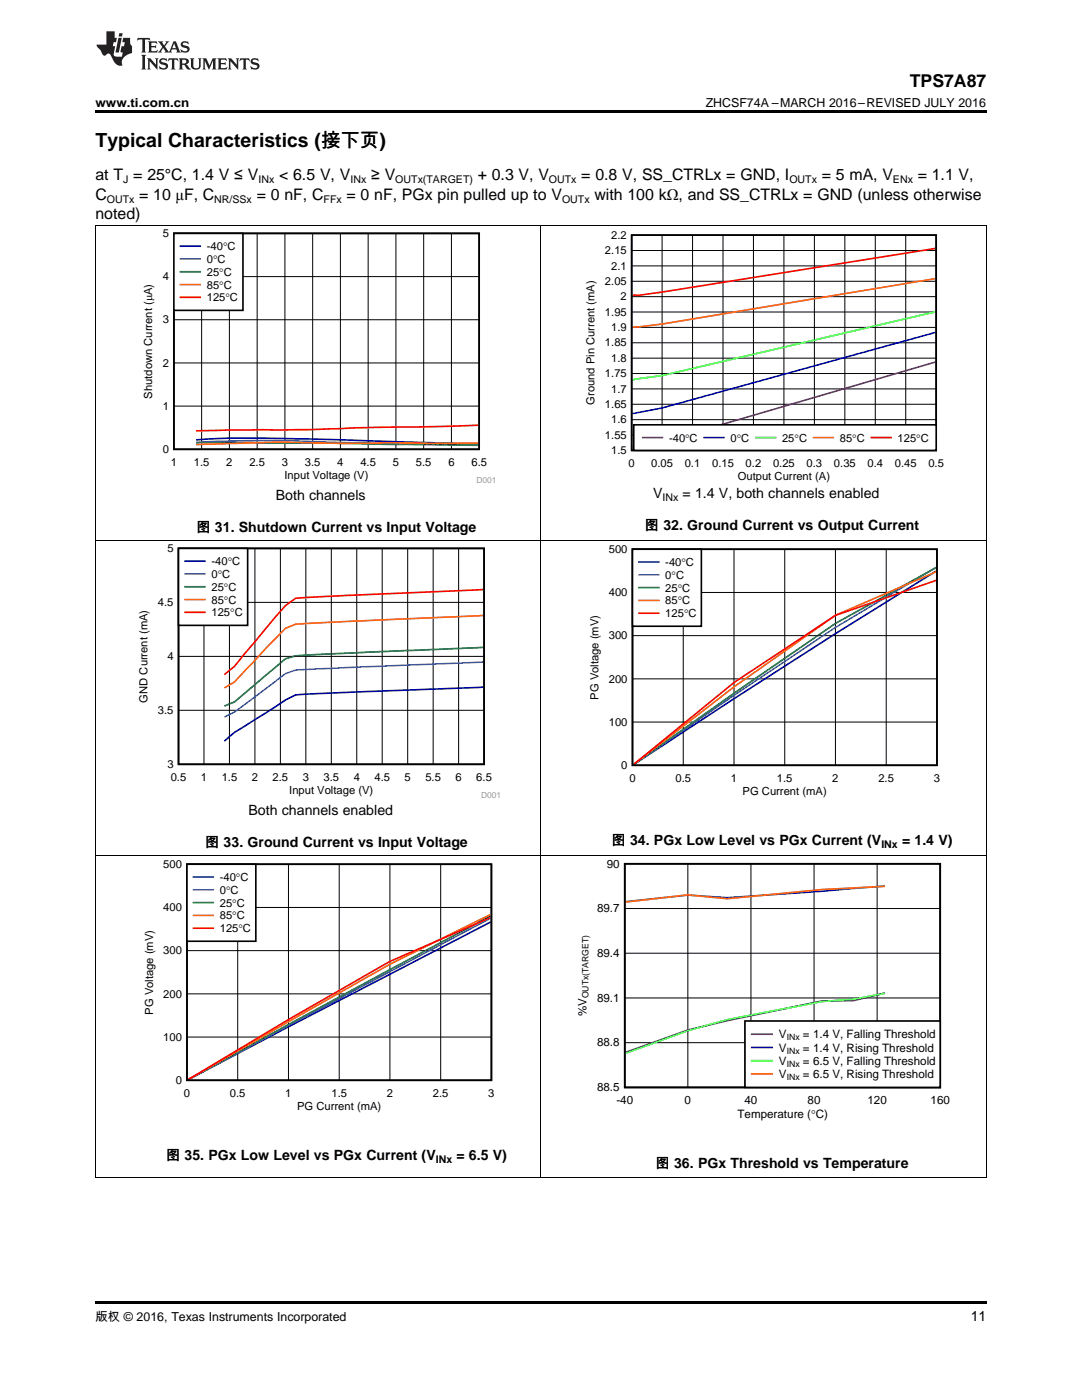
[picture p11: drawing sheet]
<svg xmlns="http://www.w3.org/2000/svg" width="216mm" height="279mm" viewBox="0 0 216 279" stroke-linecap="round" stroke-linejoin="round" font-family="sans-serif">
<defs><g id="words">
<text font-size="3.9" x="19" y="29.3">Typical Characteristics (接下页)</text>
<text font-size="3.5" x="181.5" y="17.3">TPS7A87</text>
<g font-size="3.2">
<text x="19" y="36">at T = 25°C, 1.4 V ≤ V</text>
<text x="55.7" y="36">&lt; 6.5 V, V</text>
<text x="74" y="36">≥ V</text>
<text x="95.3" y="36">+ 0.3 V, V</text>
<text x="116" y="36">= 0.8 V, SS_CTRLx = GND, I</text>
<text x="164" y="36">= 5 mA, V</text>
<text x="183.1" y="36">= 1.1 V,</text>
<text x="19" y="39.9">C</text>
<text x="27.8" y="39.9">= 10 μF, C</text>
<text x="51.2" y="39.9">= 0 nF, C</text>
<text x="69.1" y="39.9">= 0 nF, PGx pin pulled up to V</text>
<text x="118.6" y="39.9">with 100 kΩ, and SS_CTRLx = GND (unless otherwise</text>
<text x="19" y="43.7">noted)</text>
</g>
<g font-size="2.8">
<text x="55" y="99.8">Both channels</text>
<text x="130.3" y="99.4">V</text>
<text x="136.2" y="99.4">= 1.4 V, both channels enabled</text>
<text x="39.2" y="106.1">图 31. Shutdown Current vs Input Voltage</text>
<text x="128.7" y="105.8">图 32. Ground Current vs Output Current</text>
<text x="49.6" y="162.6">Both channels enabled</text>
<text x="41" y="169">图 33. Ground Current vs Input Voltage</text>
<text x="122.1" y="168.7">图 34. PGx Low Level vs PGx Current (V</text>
<text x="180" y="168.7">= 1.4 V)</text>
<text x="33.2" y="231.5">图 35. PGx Low Level vs PGx Current (V</text>
<text x="91.1" y="231.5">= 6.5 V)</text>
<text x="130.8" y="233.2">图 36. PGx Threshold vs Temperature</text>
<text x="193.7" y="263.6">11</text>
</g>
<g font-size="2.5">
<text x="19" y="21.4">www.ti.com.cn</text>
<text x="140.8" y="21.4">ZHCSF74A –MARCH 2016–REVISED JULY 2016</text>
<text x="19" y="263.6">版权 © 2016, Texas Instruments Incorporated</text>
</g>
<g font-size="2.3">
<text x="121.1" y="173.1">90</text>
<text x="119.1" y="182.1">89.7</text>
<text x="119.1" y="191">89.4</text>
<text x="117" y="202.9" transform="rotate(-90 117 202.9)">%V</text>
<text x="119.1" y="199.9">89.1</text>
<text x="119.1" y="208.8">88.8</text>
<text x="155.4" y="207.2">V</text>
<text x="155.4" y="209.9">V</text>
<text x="160.2" y="207.2">= 1.4 V, Falling Threshold</text>
<text x="160.2" y="209.9">= 1.4 V, Rising Threshold</text>
<text x="155.4" y="212.5">V</text>
<text x="155.4" y="215.2">V</text>
<text x="160.2" y="212.5">= 6.5 V, Falling Threshold</text>
<text x="160.2" y="215.2">= 6.5 V, Rising Threshold</text>
<text x="119.1" y="217.8">88.5</text>
<text x="123" y="220.4">-40</text>
<text x="136.6" y="220.4">0</text>
<text x="148.6" y="220.4">40</text>
<text x="161.2" y="220.4">80</text>
<text x="173.1" y="220.4">120</text>
<text x="185.7" y="220.4">160</text>
<text x="147.1" y="223.1">Temperature (qC)</text>
</g>
<g font-size="2.2">
<text x="32.5" y="47.3">5</text>
<text x="121.9" y="47.7">2.2</text>
<text x="41.3" y="49.9">-40qC</text>
<text x="41.3" y="52.5">0qC</text>
<text x="120.7" y="50.7">2.15</text>
<text x="121.9" y="53.8">2.1</text>
<text x="32.5" y="55.9">4</text>
<text x="41.3" y="55">25qC</text>
<text x="41.3" y="57.6">85qC</text>
<text x="120.7" y="56.9">2.05</text>
<text x="123.8" y="59.9">2</text>
<text x="32.5" y="64.5">3</text>
<text x="41.3" y="60.1">125q</text>
<text x="45.9" y="60.1">C</text>
<text x="120.7" y="63">1.95</text>
<text x="120.7" y="69.1">1.85</text>
<text x="121.9" y="66.1">1.9</text>
<text x="32.5" y="73.2">2</text>
<text x="120.7" y="75.3">1.75</text>
<text x="121.9" y="72.2">1.8</text>
<text x="30.4" y="79.6" transform="rotate(-90 30.4 79.6)">Shutdown Current (PA)</text>
<text x="32.5" y="81.8">1</text>
<text x="118.7" y="80.8" transform="rotate(-90 118.7 80.8)">Ground Pin Current (mA)</text>
<text x="120.7" y="81.4">1.65</text>
<text x="121.9" y="78.3">1.7</text>
<text x="120.7" y="87.6">1.55</text>
<text x="121.9" y="84.5">1.6</text>
<text x="133.5" y="88.1">-40qC</text>
<text x="145.8" y="88.1">0qC</text>
<text x="156.1" y="88.1">25qC</text>
<text x="167.6" y="88.1">85qC</text>
<text x="179.1" y="88.1">125qC</text>
<text x="32.5" y="90.4">0</text>
<text x="34.1" y="92.9">1</text>
<text x="38.7" y="92.9">1.5</text>
<text x="45.2" y="92.9">2</text>
<text x="49.8" y="92.9">2.5</text>
<text x="56.2" y="92.9">3</text>
<text x="56.8" y="95.5">Input Voltage (V)</text>
<text x="60.8" y="92.9">3.5</text>
<text x="67.3" y="92.9">4</text>
<text x="71.9" y="92.9">4.5</text>
<text x="78.4" y="92.9">5</text>
<text x="83" y="92.9">5.5</text>
<text x="89.5" y="92.9">6</text>
<text x="94.1" y="92.9">6.5</text>
<text x="121.9" y="90.6">1.5</text>
<text x="125.4" y="93.2">0</text>
<text x="129.9" y="93.2">0.05</text>
<text x="136.6" y="93.2">0.1</text>
<text x="142.1" y="93.2">0.15</text>
<text x="147.2" y="95.7">Output Current (A)</text>
<text x="148.8" y="93.2">0.2</text>
<text x="154.3" y="93.2">0.25</text>
<text x="160.9" y="93.2">0.3</text>
<text x="166.4" y="93.2">0.35</text>
<text x="173.1" y="93.2">0.4</text>
<text x="178.6" y="93.2">0.45</text>
<text x="185.3" y="93.2">0.5</text>
<text x="33.4" y="110.2">5</text>
<text x="42.2" y="112.8">-40q</text>
<text x="46.3" y="112.8">C</text>
<text x="121.5" y="110.3">500</text>
<text x="132.8" y="113">-40q</text>
<text x="136.9" y="113">C</text>
<text x="42.2" y="115.3">0qC</text>
<text x="42.2" y="117.9">25qC</text>
<text x="121.5" y="119">400</text>
<text x="132.8" y="115.5">0qC</text>
<text x="132.8" y="118.1">25qC</text>
<text x="31.5" y="121">4.5</text>
<text x="42.2" y="120.4">85qC</text>
<text x="42.2" y="123">125</text>
<text x="45.9" y="123">qC</text>
<text x="132.8" y="120.6">85qC</text>
<text x="132.8" y="123.2">125</text>
<text x="136.5" y="123.2">qC</text>
<text x="33.4" y="131.7">4</text>
<text x="121.5" y="127.6">300</text>
<text x="121.5" y="136.2">200</text>
<text x="29.4" y="140.2" transform="rotate(-90 29.4 140.2)">GND Current (mA)</text>
<text x="31.5" y="142.5">3.5</text>
<text x="119.4" y="139.6" transform="rotate(-90 119.4 139.6)">PG Voltage (mV)</text>
<text x="121.5" y="144.8">100</text>
<text x="33.4" y="153.3">3</text>
<text x="34.1" y="155.8">0.5</text>
<text x="40.1" y="155.8">1</text>
<text x="44.2" y="155.8">1.5</text>
<text x="50.2" y="155.8">2</text>
<text x="54.4" y="155.8">2.5</text>
<text x="60.4" y="155.8">3</text>
<text x="64.6" y="155.8">3.5</text>
<text x="70.6" y="155.8">4</text>
<text x="74.7" y="155.8">4.5</text>
<text x="80.7" y="155.8">5</text>
<text x="84.9" y="155.8">5.5</text>
<text x="90.9" y="155.8">6</text>
<text x="95" y="155.8">6.5</text>
<text x="124" y="153.5">0</text>
<text x="57.7" y="158.4">Input Voltage (V)</text>
<text x="125.6" y="156">0</text>
<text x="134.8" y="156">0.5</text>
<text x="145.8" y="156">1</text>
<text x="148.2" y="158.6">PG Current (mA)</text>
<text x="155" y="156">1.5</text>
<text x="166.1" y="156">2</text>
<text x="175.3" y="156">2.5</text>
<text x="186.3" y="156">3</text>
<text x="32.6" y="173.2">500</text>
<text x="43.9" y="175.8">-40q</text>
<text x="43.9" y="178.4">0qC</text>
<text x="48" y="175.8">C</text>
<text x="32.6" y="181.8">400</text>
<text x="43.9" y="180.9">25qC</text>
<text x="43.9" y="183.5">85qC</text>
<text x="32.6" y="190.5">300</text>
<text x="43.9" y="186">125</text>
<text x="47.6" y="186">qC</text>
<text x="30.5" y="202.5" transform="rotate(-90 30.5 202.5)">PG Voltage (mV)</text>
<text x="32.6" y="199.1">200</text>
<text x="32.6" y="207.7">100</text>
<text x="35.1" y="216.3">0</text>
<text x="36.7" y="218.9">0</text>
<text x="45.9" y="218.9">0.5</text>
<text x="56.9" y="218.9">1</text>
<text x="59.3" y="221.4">PG Current (mA)</text>
<text x="66.1" y="218.9">1.5</text>
<text x="77.2" y="218.9">2</text>
<text x="86.4" y="218.9">2.5</text>
<text x="97.4" y="218.9">3</text>
</g>
<g font-size="2.1">
<text x="21.3" y="40.5">OUTx</text>
<text x="24.6" y="36.6">J</text>
<text x="42.8" y="40.5">NR/SSx</text>
<text x="51.6" y="36.6">INx</text>
<text x="64.6" y="40.5">FFx</text>
<text x="69.9" y="36.6">INx</text>
<text x="78.9" y="36.6">OUTx(TARGET)</text>
<text x="109.5" y="36.6">OUTx</text>
<text x="112.2" y="40.5">OUTx</text>
<text x="157.5" y="36.6">OUTx</text>
<text x="178.2" y="36.6">ENx</text>
<text x="132.2" y="100">INx</text>
<text x="175.9" y="169.2">INx</text>
<text x="87" y="232.1">INx</text>
</g>
<g font-size="1.7" fill="#999">
<text x="95.1" y="96.5">D001</text>
<text x="96" y="159.3">D001</text>
</g>
<g font-size="1.7">
<text x="117.4" y="199.3" transform="rotate(-90 117.4 199.3)">OUTx(TARGET)</text>
<text x="157" y="207.6">INx</text>
<text x="157" y="210.3">INx</text>
<text x="157" y="212.9">INx</text>
<text x="157" y="215.5">INx</text>
</g>
</g></defs>
<path d="M19 259.7h177.8v.5h-177.8z" fill="#000"/>
<path d="M19.1 170.7v64.2M107.9 170.7v64.2M196.8 170.7v64.2M19 234.9h177.8" fill="none" stroke="#000" stroke-width=".2"/>
<path d="M115.3 171.5h74.1v52.1h-74.1z" fill-rule="evenodd" fill="#fff"/>
<path d="M124.7 172.4h62.9v44.6h-62.9z" fill="none" stroke="#000" stroke-width=".34"/>
<path d="M137.3 172.4v44.6M149.8 172.4v44.6M162.4 172.4v44.6M175 172.4v44.6M124.7 199.2h62.9M124.7 190.2h62.9M124.7 181.3h62.9M124.7 208.1h62.9" fill="none" stroke="#000" stroke-width=".2"/>
<path d="M176.6 198.2l-6.3 1.5-6.3 .1-18.9 3.9-7.8 1.9-12.5 4.4" fill="none" stroke="#800080" stroke-width=".34"/>
<path d="M176.6 176.8l-12.6 1.1-18.9 1.3-7.8-.6-12.5 1.4" fill="none" stroke="#00f" stroke-width=".34"/>
<path d="M176.6 198.2l-6.3 1.2-6.3 .5-18.9 3.6-7.8 2.2-12.5 4.5" fill="none" stroke="#0f0" stroke-width=".34"/>
<path d="M176.6 176.9l-12.6 .6-18.9 1.9-7.8-.8-12.5 1.4" fill="none" stroke="#f60" stroke-width=".34"/>
<path d="M148.6 203.8h39v13.2h-39z" fill-rule="evenodd" fill="#fff"/>
<path d="M148.6 203.8h39v13.2h-39z" fill="none" stroke="#000" stroke-width=".34"/>
<path d="M150 206.4h4.1" fill="none" stroke="#800080" stroke-width=".34"/>
<path d="M150 209h4.1" fill="none" stroke="#00f" stroke-width=".34"/>
<path d="M150 211.7h4.1" fill="none" stroke="#0f0" stroke-width=".34"/>
<path d="M150 214.3h4.1" fill="none" stroke="#f60" stroke-width=".34"/>
<path d="M28.4 171.6h70.2v50.3h-70.2z" fill-rule="evenodd" fill="#fff"/>
<path d="M37.3 172.5h60.8v43.1h-60.8z" fill="none" stroke="#000" stroke-width=".33"/>
<path d="M47.4 172.5v43.1M57.6 172.5v43.1M67.7 172.5v43.1M77.8 172.5v43.1M87.9 172.5v43.1M37.3 198.3h60.8M37.3 189.7h60.8M37.3 181.1h60.8M37.3 207h60.8" fill="none" stroke="#000" stroke-width=".2"/>
<path d="M97.9 184l-40.3 20.9-20 10.5" fill="none" stroke="#000080" stroke-width=".33"/>
<path d="M97.9 183.3l-60.3 32.1" fill="none" stroke="#36f" stroke-width=".33"/>
<path d="M97.9 182.8l-20.1 10.7-40.2 21.9" fill="none" stroke="#008000" stroke-width=".33"/>
<path d="M97.9 182.5l-20.1 9.9-40.2 23" fill="none" stroke="#f60" stroke-width=".33"/>
<path d="M97.9 183.1l-20.1 8.8-20.2 11.6-20 11.9" fill="none" stroke="#f00" stroke-width=".33"/>
<path d="M37.3 172.5h13.7v15.3h-13.7z" fill-rule="evenodd" fill="#fff"/>
<path d="M37.3 172.5h13.7v15.3h-13.7z" fill="none" stroke="#000" stroke-width=".33"/>
<path d="M38.6 175h3.9" fill="none" stroke="#000080" stroke-width=".33"/>
<path d="M38.6 177.6h3.9" fill="none" stroke="#36f" stroke-width=".33"/>
<path d="M38.6 180.1h3.9" fill="none" stroke="#008000" stroke-width=".33"/>
<path d="M38.6 182.7h3.9" fill="none" stroke="#f60" stroke-width=".33"/>
<path d="M38.6 185.2h3.9" fill="none" stroke="#f00" stroke-width=".33"/>
<path d="M19.1 107.8v62.9M107.9 107.8v62.9M196.8 107.8v62.9M19 170.7h177.8" fill="none" stroke="#000" stroke-width=".2"/>
<path d="M27.3 108.6h72.4v50.8h-72.4z" fill-rule="evenodd" fill="#fff"/>
<path d="M35.6 109.4h61v43.1h-61z" fill="none" stroke="#000" stroke-width=".33"/>
<g fill="none" stroke="#000" stroke-width=".2">
<path d="M40.7 109.4v43.1M45.8 109.4v43.1M50.9 109.4v43.1M55.9 109.4v43.1M61 109.4v43.1M66.1 109.4v43.1M71.2 109.4v43.1M76.3 109.4v43.1M81.3 109.4v43.1M86.4 109.4v43.1M91.5 109.4v43.1M35.6 131h61"/>
<path d="M35.6 120.2h61M35.6 141.8h61"/>
</g>
<path d="M96.4 137.1l-37.4 1.6-2 1-10.2 6.5-2 1.7" fill="none" stroke="#000080" stroke-width=".33"/>
<path d="M96.4 132.1l-37.4 1.6-2 .7-10.2 7.7-2 1" fill="none" stroke="#36f" stroke-width=".33"/>
<path d="M96.4 129.2l-37.4 1.7-2 .6-10.2 8.6-2 .8" fill="none" stroke="#008000" stroke-width=".33"/>
<path d="M96.4 122.8l-37.4 1.8-2 .8-10.2 10.7-2 1.2" fill="none" stroke="#f60" stroke-width=".33"/>
<path d="M96.4 117.6l-37.4 1.8-2 1.5-10.2 12.1-2 1.6" fill="none" stroke="#f00" stroke-width=".33"/>
<path d="M35.6 109.4h13.8v15.4h-13.8z" fill-rule="evenodd" fill="#fff"/>
<path d="M35.6 109.4h13.8v15.4h-13.8z" fill="none" stroke="#000" stroke-width=".33"/>
<path d="M36.9 112h4" fill="none" stroke="#000080" stroke-width=".33"/>
<path d="M36.9 114.5h4" fill="none" stroke="#36f" stroke-width=".33"/>
<path d="M36.9 117.1h4" fill="none" stroke="#008000" stroke-width=".33"/>
<path d="M36.9 119.6h4" fill="none" stroke="#f60" stroke-width=".33"/>
<path d="M36.9 122.2h4" fill="none" stroke="#f00" stroke-width=".33"/>
<path d="M117.3 108.7h70.2v50.4h-70.2z" fill-rule="evenodd" fill="#fff"/>
<path d="M126.2 109.6h60.8v43.1h-60.8z" fill="none" stroke="#000" stroke-width=".33"/>
<path d="M126.2 118.2h60.8M136.3 109.6v43.1M146.5 109.6v43.1M156.6 109.6v43.1M166.7 109.6v43.1M176.8 109.6v43.1M126.2 135.5h60.8M126.2 126.9h60.8M126.2 144.1h60.8" fill="none" stroke="#000" stroke-width=".2"/>
<path d="M186.8 114l-20.1 12.5-20.2 12.9-20 13.2" fill="none" stroke="#000080" stroke-width=".33"/>
<path d="M186.8 113.2l-20.1 12-20.2 13.6-20.1 13.8" fill="none" stroke="#36f" stroke-width=".33"/>
<path d="M186.8 113.3l-20.1 11.1-20.2 14-20.1 14.2" fill="none" stroke="#008000" stroke-width=".33"/>
<path d="M186.8 114.1l-20.1 8.7-20.2 14.3-20.1 15.5" fill="none" stroke="#f60" stroke-width=".33"/>
<path d="M186.8 115.8l-20.1 7-20.2 13.4-20.1 16.4" fill="none" stroke="#f00" stroke-width=".33"/>
<path d="M126.2 109.6h13.7v15.4h-13.7z" fill-rule="evenodd" fill="#fff"/>
<path d="M126.2 109.6h13.7v15.4h-13.7z" fill="none" stroke="#000" stroke-width=".33"/>
<path d="M127.5 112.2h3.9" fill="none" stroke="#000080" stroke-width=".33"/>
<path d="M127.5 114.7h3.9" fill="none" stroke="#36f" stroke-width=".33"/>
<path d="M127.5 117.3h3.9" fill="none" stroke="#008000" stroke-width=".33"/>
<path d="M127.5 119.8h3.9" fill="none" stroke="#f60" stroke-width=".33"/>
<path d="M127.5 122.4h3.9" fill="none" stroke="#f00" stroke-width=".33"/>
<path d="M19.1 45v62.9M107.9 45v62.9M196.8 45v62.9M19 107.8h177.8" fill="none" stroke="#000" stroke-width=".2"/>
<path d="M28.3 45.7h70.4v50.8h-70.4z" fill-rule="evenodd" fill="#fff"/>
<path d="M34.7 46.6h60.9v43.1h-60.9z" fill="none" stroke="#000" stroke-width=".33"/>
<g fill="none" stroke="#000" stroke-width=".2">
<path d="M34.7 55.2h60.9M40.2 46.6v43.1M45.8 46.6v43.1M51.3 46.6v43.1M56.9 46.6v43.1M62.4 46.6v43.1M67.9 46.6v43.1M73.5 46.6v43.1M79 46.6v43.1M84.5 46.6v43.1M90.1 46.6v43.1M34.7 72.4h60.9"/>
<path d="M34.7 63.8h60.9M34.7 81h60.9"/>
</g>
<path d="M39.1 87.8a312.3 312.3 0 0 1 28.8 0l27.6 .8" fill="none" stroke="#000080" stroke-width=".33"/>
<path d="M39.1 88.3a295.2 295.2 0 0 1 31 0l25.4 .6" fill="none" stroke="#36f" stroke-width=".33"/>
<path d="M39.1 88.3l24.4 .1 13.3 .3 18.7 .1" fill="none" stroke="#008000" stroke-width=".33"/>
<path d="M95.5 88.4h-18.7a292.4 292.4 0 0 1-19.9-.2l-17.8 .5" fill="none" stroke="#f60" stroke-width=".33"/>
<path d="M95.5 84.9l-25.4 .5a289.2 289.2 0 0 1-19.9 .4l-11.1 .2" fill="none" stroke="#f00" stroke-width=".33"/>
<path d="M34.7 46.6h13.8v15.3h-13.8z" fill-rule="evenodd" fill="#fff"/>
<path d="M34.7 46.6h13.8v15.3h-13.8z" fill="none" stroke="#000" stroke-width=".33"/>
<path d="M36 49.1h3.9" fill="none" stroke="#000080" stroke-width=".33"/>
<path d="M36 51.7h3.9" fill="none" stroke="#36f" stroke-width=".33"/>
<path d="M36 54.2h3.9" fill="none" stroke="#008000" stroke-width=".33"/>
<path d="M36 56.8h3.9" fill="none" stroke="#f60" stroke-width=".33"/>
<path d="M36 59.3h3.9" fill="none" stroke="#f00" stroke-width=".33"/>
<path d="M116.5 46.1h71.8v50.1h-71.8z" fill-rule="evenodd" fill="#fff"/>
<path d="M126 46.9h60.8v43h-60.8z" fill="none" stroke="#000" stroke-width=".32"/>
<g fill="none" stroke="#000" stroke-width=".2">
<path d="M126 59.2h60.8M126 56.1h60.8M126 53.1h60.8M126 50h60.8M132.1 46.9v43M138.2 46.9v43M144.3 46.9v43M150.3 46.9v43M156.4 46.9v43M162.5 46.9v43M168.6 46.9v43M174.7 46.9v43"/>
<path d="M180.7 46.9v43M126 77.6h60.8M126 74.5h60.8M126 71.5h60.8M126 68.4h60.8M126 65.3h60.8M126 62.3h60.8M126 86.8h60.8M126 83.8h60.8M126 80.7h60.8"/>
</g>
<path d="M186.6 72.3l-54.5 15.9-5.9 1" fill="none" stroke="#800080" stroke-width=".32"/>
<path d="M186.6 66.3l-54.5 15.1-5.9 1.1" fill="none" stroke="#00f" stroke-width=".32"/>
<path d="M186.6 62.2l-54.5 12.8-5.3 .6-.6 .3" fill="none" stroke="#0f0" stroke-width=".32"/>
<path d="M186.6 55.6l-54.5 9.1-4.8 .6-.5-.1-.6 .2" fill="none" stroke="#f60" stroke-width=".32"/>
<path d="M186.6 49.6l-54.5 8.7-5.9 .7" fill="none" stroke="#f00" stroke-width=".32"/>
<path d="M126.5 84.8h60.3v5.1h-60.3z" fill-rule="evenodd" fill="#fff"/>
<path d="M126.5 84.8h60.3v5.1h-60.3z" fill="none" stroke="#000" stroke-width=".32"/>
<path d="M128.2 87.3h4" fill="none" stroke="#800080" stroke-width=".32"/>
<path d="M140.5 87.3h4" fill="none" stroke="#00f" stroke-width=".32"/>
<path d="M150.8 87.3h3.9" fill="none" stroke="#0f0" stroke-width=".32"/>
<path d="M162.3 87.3h4" fill="none" stroke="#f60" stroke-width=".32"/>
<path d="M173.9 87.3h3.9" fill="none" stroke="#f00" stroke-width=".32"/>
<path d="M19 45h177.8" fill="none" stroke="#000" stroke-width=".2"/>
<path d="M19 22h177.8v.5h-177.8z" fill="#000"/>
<g fill="#231f20">
<path d="M27.5 7.6l-.1 .5 .4-.2h.6v.1v2.1l-.2 .4h1l-.3-.4v-2.1l.1-.1h.5l.5 .2-.2-.5zM29.5 8.3l.2 .3v1.5l-.2 .4h1.8l.2-.6a1.04 1.04 0 0 1-1.3 .2v-.7h.6l.3 .2v-.6l-.3 .2h-.6v-.6l.8-.1 .4 .3-.2-.5zM31.5 8.3l.9 1.1-.9 1.1h.8l-.2-.2 .5-.7 .4 .7-.2 .2h1.5l-.1-.2 .1-.4h.9l.1 .4-.2 .2h1l-.3-.3-.7-1.9h-.5l-.9 2-.8-1 .9-1h-.8l.1 .3-.3 .5-.4-.6 .2-.2zM34.7 8.6l.4 1h-.7zM36.3 8.4a.63 .63 0 0 0-.2 .7 .63 .63 0 0 0 .6 .4l.6 .2 .1 .2a.75 .75 0 0 1-.7 .4 .75 .75 0 0 1-.6-.5l.1 .7 .1-.1a1.11 1.11 0 0 0 1.5-.6 1.13 1.13 0 0 0-1.2-.8l-.1-.4a1.04 1.04 0 0 1 1.2 .2l-.2-.5-.1 .1-.5-.2zM28.2 10.9l.2 .4v2.2l-.2 .4h1l-.3-.4v-2.2l.3-.4zM29.3 11.6l.3 .4v1.5l-.3 .4h.8l-.2-.4v-1.3l1.5 1.7v-1.9l.2-.4h-.7l.2 .4v.9l-1.1-1.3zM32 11.8a.62 .62 0 0 0-.2 .7 .62 .62 0 0 0 .6 .4l.6 .1 .1 .3a.76 .76 0 0 1-.7 .3 .76 .76 0 0 1-.6-.4l.1 .7 .1-.1a1.11 1.11 0 0 0 1.5-.6 1.13 1.13 0 0 0-1.2-.8l-.1-.4a1.04 1.04 0 0 1 1.2 .2l-.2-.6-.1 .1-.5-.1zM33.7 11.6l-.2 .6a.61 .61 0 0 1 .8-.3v1.6l-.2 .4h.9l-.2-.4v-1.6a.63 .63 0 0 1 .8 .3l-.2-.6zM35.6 11.6l.3 .4v1.5l-.3 .4h1l-.2-.2v-.8l.5 .2a.76 .76 0 0 0 1.2 .7l-1-1a.58 .58 0 0 0 .6-.5 .58 .58 0 0 0-.5-.6zM36.4 11.9h.1a.45 .45 0 0 1 .5 .1 .45 .45 0 0 1 .1 .5l-.7 .2zM37.9 11.6l.2 .2a2.17 2.17 0 0 0 .3 1.9 .99 .99 0 0 0 1.6-.6v-1.1l.2-.4h-.7l.2 .2a1.92 1.92 0 0 1-.2 1.8 .6 .6 0 0 1-.9-.5v-1.1l.2-.4zM40.4 11.6l.2 .4v1.5l-.2 .4h.7l-.2-.4v-1.4l.8 1.8 .8-1.8v1.4l-.2 .4h.9l-.2-.4v-1.5l.2-.4h-.8l-.6 1.5-.6-1.5zM43.4 11.6l.2 .4v1.5l-.2 .4h1.8l.2-.6a1.04 1.04 0 0 1-1.3 .1v-.6h.5l.4 .2v-.6l-.4 .2h-.5v-.7h.8l.3 .3-.1-.6zM45.5 11.6l.2 .4v1.5l-.2 .4h.7l-.2-.4v-1.3l1.5 1.7v-1.9l.2-.4h-.7l.2 .4v.9l-1.1-1.3zM47.9 11.6l-.1 .6a.61 .61 0 0 1 .8-.3v1.6l-.3 .4h1l-.3-.4 .1-1.6a.63 .63 0 0 1 .7 .3l-.1-.6zM50.2 11.8a.62 .62 0 0 0-.2 .7 .62 .62 0 0 0 .6 .4l.6 .1 .2 .3a.76 .76 0 0 1-.8 .3 .76 .76 0 0 1-.6-.4l.1 .7 .2-.1a1.11 1.11 0 0 0 1.5-.6 1.13 1.13 0 0 0-1.3-.8l-.1-.4a1.04 1.04 0 0 1 1.2 .2l-.1-.6-.2 .1-.5-.1z"/>
<path d="M21.2 6.3v2.6h-1.9l.1 .4 .7 .9a.91 .91 0 0 0 1 .8 .56 .56 0 0 1 .5-.3 .56 .56 0 0 1 .5 .3l.4 .8a1.53 1.53 0 0 0 1.9 1.2 1.54 1.54 0 0 1 1-2.1l.9-.3v-1.4a1.52 1.52 0 0 1-.3-1.6h-1.4l-.2 .8h.5l-.2 .8h-.4l-.2 1v.2l.4 .1-.2 .8a1.93 1.93 0 0 1-1.6-.3l.3-1.8h-.5l.2-.8h.4l.2-.8h-.4v-1.3zM23.6 7.6l-.6 2.9h.7l.6-2.9zM23.8 6.6l-.1 .7h.6l.2-.7z"/>
</g>
<use href="#words"/>
</svg>
